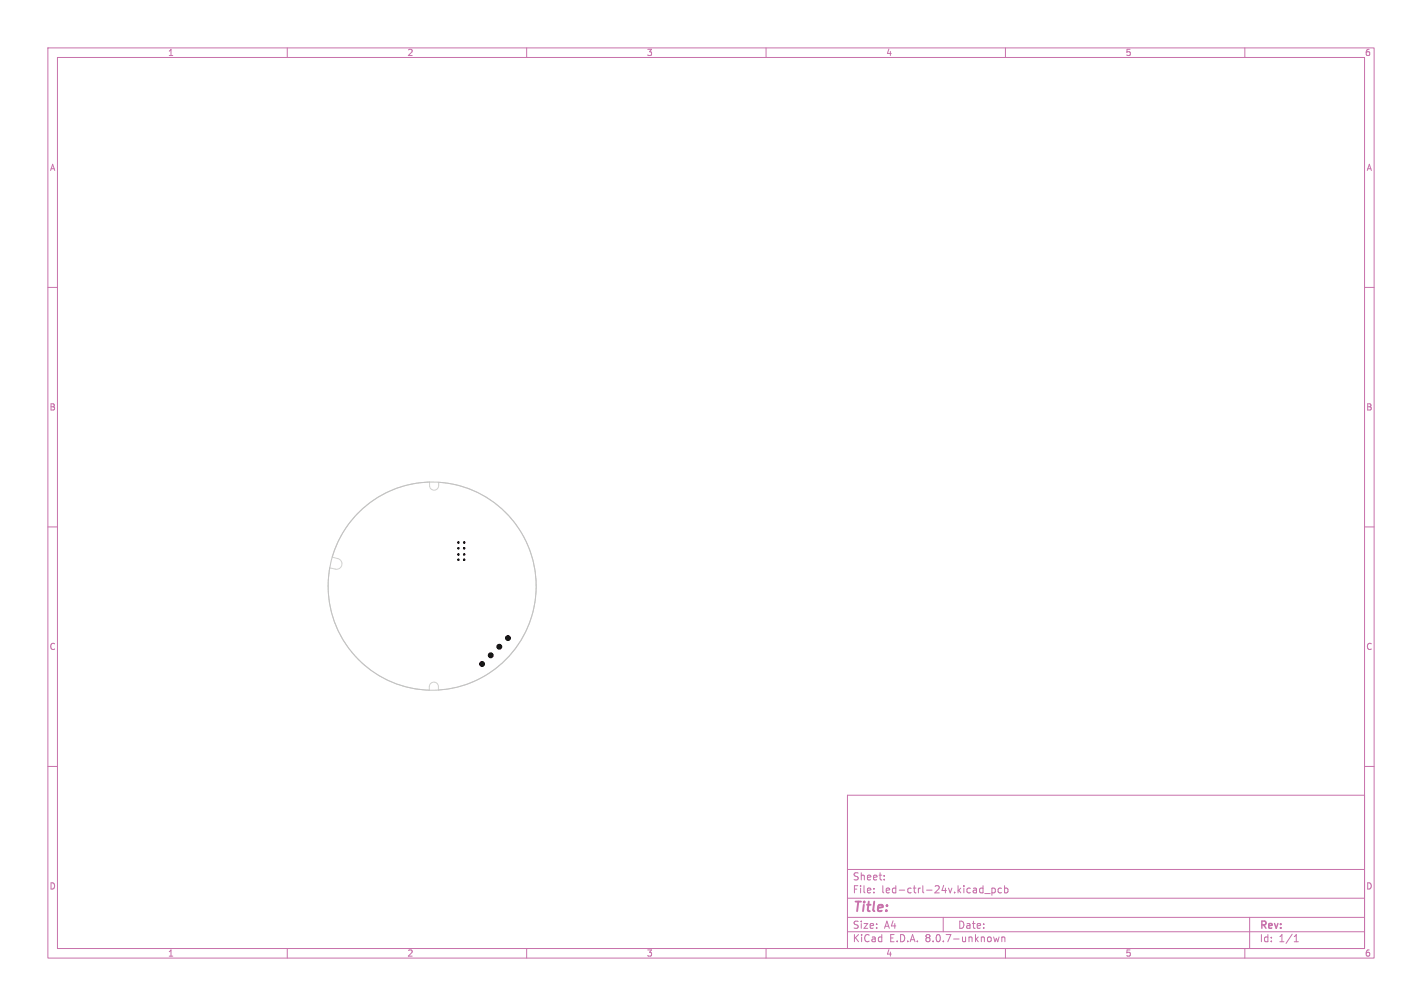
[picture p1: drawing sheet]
<svg xmlns="http://www.w3.org/2000/svg" width="297mm" height="210mm" viewBox="0 0 297 210" stroke-linecap="round" stroke-linejoin="round" font-family="sans-serif">
<defs><g id="words">
<text font-size="2.8" fill="#c872ab" x="178" y="190.9">Title:</text>
<g font-size="2.1" fill="#c872ab">
<text x="178" y="184">Sheet:</text>
<text x="178" y="186.7">File:</text>
<text x="184.1" y="186.7">led-ctrl-24v.kicad_pcb</text>
<text x="178" y="196.9">KiCad</text>
<text x="178" y="194.1">Size:</text>
<text x="184.7" y="194.1">A4</text>
<text x="185.7" y="196.9">E.D.A.</text>
<text x="193.3" y="196.9">8.0.7-unknown</text>
<text x="200" y="194.1">Date:</text>
<text x="263" y="194.3">Rev:</text>
<text x="263" y="196.9">Id:</text>
<text x="267.1" y="196.9">1/1</text>
</g>
<g font-size="1.8" fill="#c872ab">
<text x="35" y="11.9">1</text>
<text x="85" y="11.9">2</text>
<text x="135" y="11.9">3</text>
<text x="185" y="11.9">4</text>
<text x="235" y="11.9">5</text>
<text x="285" y="11.9">6</text>
<text x="10.3" y="35.9">A</text>
<text x="285.4" y="35.9">A</text>
<text x="10.3" y="85.9">B</text>
<text x="285.3" y="85.9">B</text>
<text x="10.3" y="135.9">C</text>
<text x="285.3" y="135.9">C</text>
<text x="10.3" y="185.9">D</text>
<text x="285.3" y="185.9">D</text>
<text x="35" y="199.9">1</text>
<text x="85" y="199.9">2</text>
<text x="135" y="199.9">3</text>
<text x="185" y="199.9">4</text>
<text x="235" y="199.9">5</text>
<text x="285" y="199.9">6</text>
</g>
</g></defs>
<g fill="none" stroke="#c872ab" stroke-width=".21">
<path d="M10 10h277v190h-277zM12 12h273v186h-273zM60 10v2M110 10v2M160 10v2M210 10v2M260 10v2M10 60h2M285 60h2M10 110h2M285 110h2M10 160h2"/>
<path d="M177 166h108v32h-108zM285 160h2M60 198v2M110 198v2M160 198v2M177 194.5h108M177 191.5h108M177 187.5h108M177 181.5h108M182.5 186.3v.1M182.5 185.5v.1M184.7 183.6v.1"/>
<path d="M184.7 182.8v.1M197 191.5v3M204.9 185.4l.4 .1M205.3 184.9v1.5M205.3 186.3l-.4 .1M205.7 186.5h1.1M207.2 185.5l.4-.1 .3 .3-.2 .6h-.5M207.2 185.4v1.5M207.5 195.6l.3 1 .3-.7 .3 .7 .3-1M209.2 185.5l-.5-.1-.2 .3 .1 .6h.6M209.2 195.6v1M209.2 195.7l.3-.1 .3 .1 .1 .9"/>
<path d="M209.8 185.5l.4-.1 .3 .3-.1 .6h-.6M209.8 184.9v1.5M210 198v2M260 198v2M261 191.5v6.5M270.3 196.6h.9M270.3 195.5l.4-.4v1.5"/>
</g>
<path d="M74.5 107.4a21.7 21.7 0 0 1 15.2-6.8v.8a.95 .95 0 0 0 1 .9 .95 .95 0 0 0 .9-1v-.6a21.7 21.7 0 0 1 20.4 21.7 21.7 21.7 0 0 1-20.4 21.7v-.8a.95 .95 0 0 0-1-.9 .95 .95 0 0 0-.9 1v.7a21.7 21.7 0 0 1-20.8-25.6l1.2 .3a1.12 1.12 0 0 0 1.3-.9 1.12 1.12 0 0 0-.9-1.3l-1.1-.3a21.7 21.7 0 0 1 5.1-8.9z" fill="none" stroke="#d0d2cd" stroke-width=".21"/>
<g fill="#d0d2cd" stroke="#d0d2cd" stroke-width=".21">
<circle cx="95.7" cy="113.3" r=".15"/>
<circle cx="95.7" cy="114.4" r=".15"/>
<circle cx="95.7" cy="115.7" r=".15"/>
<circle cx="95.7" cy="116.9" r=".15"/>
<circle cx="96.9" cy="113.3" r=".15"/>
<circle cx="96.9" cy="114.4" r=".15"/>
<circle cx="96.9" cy="115.7" r=".15"/>
<circle cx="96.9" cy="116.9" r=".15"/>
<circle cx="106.1" cy="133.2" r=".5"/>
<circle cx="104.3" cy="135" r=".5"/>
<circle cx="102.5" cy="136.8" r=".5"/>
<circle cx="100.7" cy="138.6" r=".5"/>
</g>
<circle cx="90.3" cy="122.4" r="21.7" fill="none" stroke="#c2c2c2" stroke-width=".21"/>
<g fill="#c2c2c2" stroke="#c2c2c2" stroke-width=".21">
<circle cx="95.7" cy="113.3" r=".15"/>
<circle cx="95.7" cy="114.4" r=".15"/>
<circle cx="95.7" cy="115.7" r=".15"/>
<circle cx="95.7" cy="116.9" r=".15"/>
<circle cx="96.9" cy="113.3" r=".15"/>
<circle cx="96.9" cy="114.4" r=".15"/>
<circle cx="96.9" cy="115.7" r=".15"/>
<circle cx="96.9" cy="116.9" r=".15"/>
<circle cx="106.1" cy="133.2" r=".5"/>
<circle cx="104.3" cy="135" r=".5"/>
<circle cx="102.5" cy="136.8" r=".5"/>
<circle cx="100.7" cy="138.6" r=".5"/>
</g>
<g fill="#000" stroke="#000" stroke-width=".21">
<circle cx="95.7" cy="113.3" r=".15"/>
<circle cx="95.7" cy="116.9" r=".15"/>
<circle cx="95.7" cy="114.4" r=".15"/>
<circle cx="95.7" cy="115.7" r=".15"/>
<circle cx="96.9" cy="113.3" r=".15"/>
<circle cx="96.9" cy="116.9" r=".15"/>
<circle cx="96.9" cy="114.4" r=".15"/>
<circle cx="96.9" cy="115.7" r=".15"/>
<circle cx="100.7" cy="138.6" r=".5"/>
<circle cx="102.5" cy="136.8" r=".5"/>
<circle cx="104.3" cy="135" r=".5"/>
<circle cx="106.1" cy="133.2" r=".5"/>
</g>
<use href="#words"/>
</svg>
